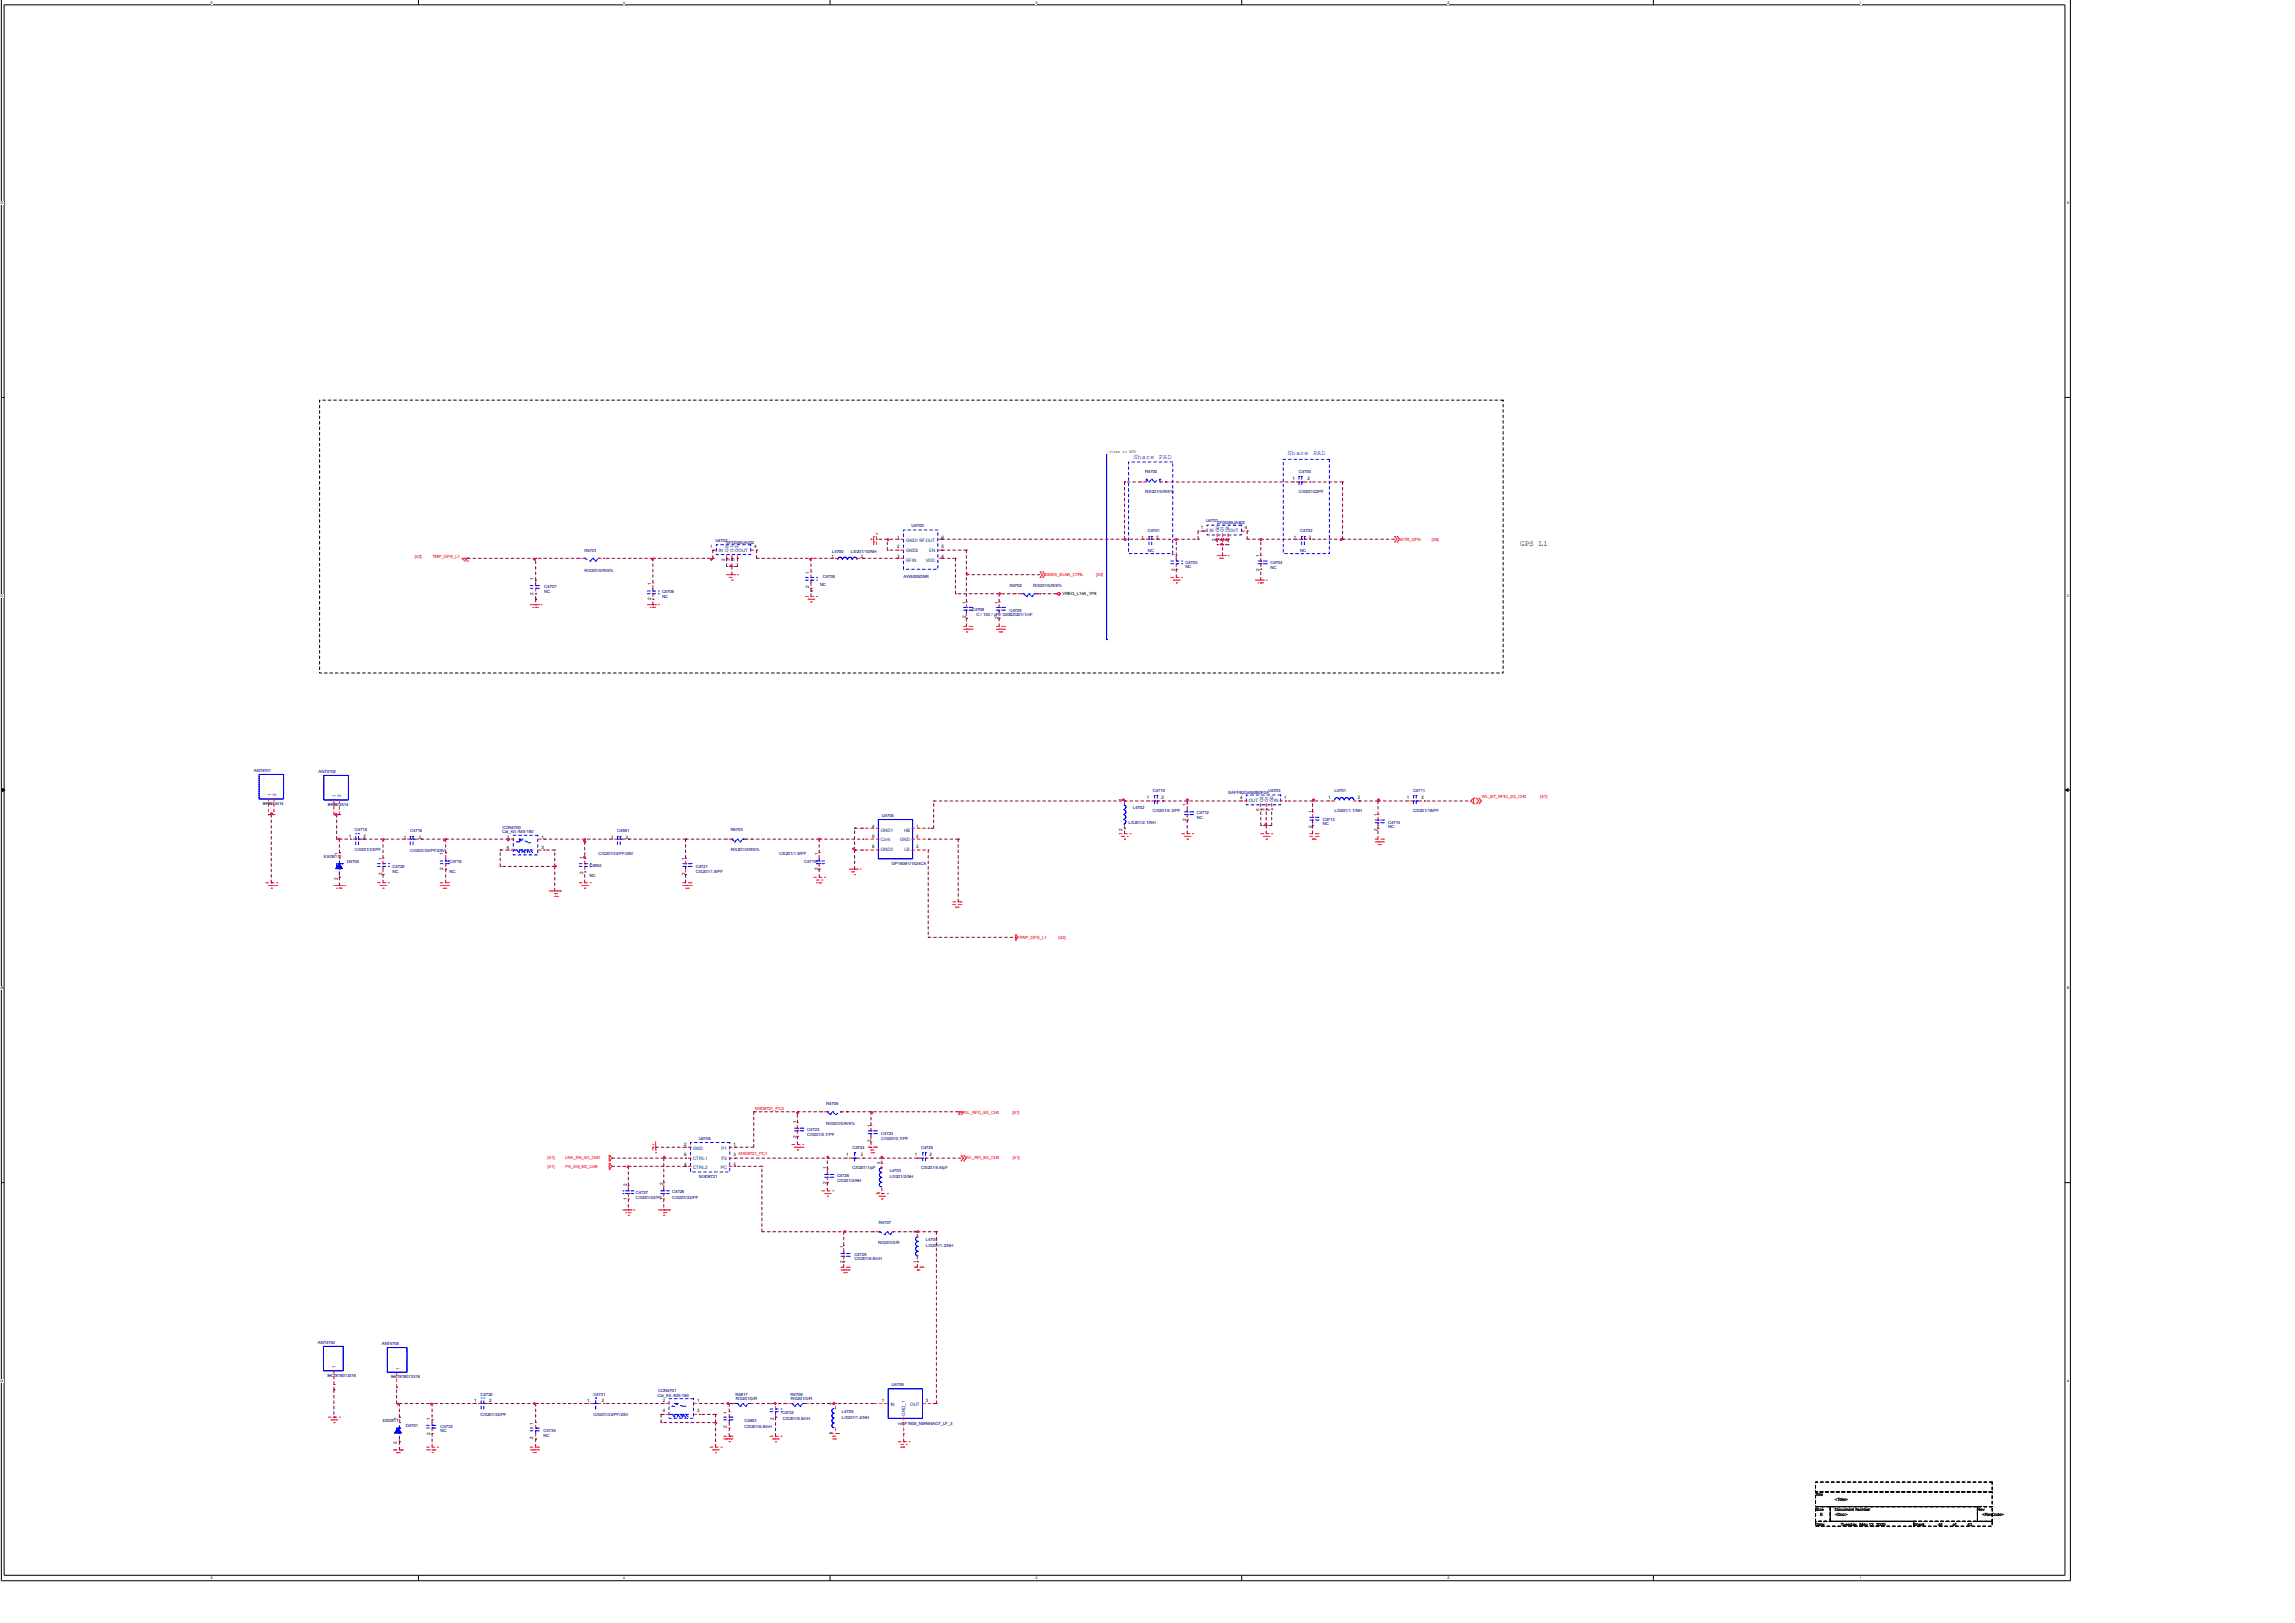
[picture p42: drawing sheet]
<svg xmlns="http://www.w3.org/2000/svg" width="297mm" height="210mm" viewBox="0 0 297 210" stroke-linecap="round" stroke-linejoin="round" font-family="sans-serif">
<defs><g id="words">
<text font-size="1" x="196.7" y="70.7">GPS L1</text>
<g font-size=".9" fill="#00f">
<text x="146.7" y="59.4">Share PAD</text>
<text x="166.6" y="58.9">Share PAD</text>
</g>
<g font-size=".6">
<text x="143.5" y="58.6">close to WTR</text>
<text x="167.3" y="62.1">1</text>
<text x="169.2" y="62.1">2</text>
<text x="91.9" y="71">1</text>
<text x="97.6" y="71">4</text>
<text x="116.1" y="69.7">1</text>
<text x="116.1" y="71">2</text>
<text x="121.8" y="69.7">6</text>
<text x="121.8" y="71">5</text>
<text x="147.7" y="69.7">1</text>
<text x="149.6" y="69.7">2</text>
<text x="152" y="71.9" transform="rotate(-90 152 71.9)">1</text>
<text x="155.4" y="68.4">1</text>
<text x="157.3" y="70" transform="rotate(-90 157.3 70)">2</text>
<text x="157.9" y="70" transform="rotate(-90 157.9 70)">3</text>
<text x="158.6" y="70" transform="rotate(-90 158.6 70)">5</text>
<text x="161.1" y="68.4">4</text>
<text x="167.5" y="69.7">1</text>
<text x="169.4" y="69.7">2</text>
<text x="69" y="77" transform="rotate(-90 69 77)">2</text>
<text x="69" y="75.1" transform="rotate(-90 69 75.1)">1</text>
<text x="84.3" y="77.6" transform="rotate(-90 84.3 77.6)">2</text>
<text x="84.3" y="75.7" transform="rotate(-90 84.3 75.7)">1</text>
<text x="93.8" y="72.6" transform="rotate(-90 93.8 72.6)">2</text>
<text x="94.4" y="72.6" transform="rotate(-90 94.4 72.6)">3</text>
<text x="95.1" y="72.6" transform="rotate(-90 95.1 72.6)">5</text>
<text x="104.7" y="76.1" transform="rotate(-90 104.7 76.1)">2</text>
<text x="104.7" y="74.2" transform="rotate(-90 104.7 74.2)">1</text>
<text x="107.6" y="72.2">1</text>
<text x="111.4" y="72.2">2</text>
<text x="116.1" y="72.2">3</text>
<text x="121.8" y="72.2">4</text>
<text x="137.5" y="77">VREG_L14A_1P8</text>
<text x="152" y="73.8" transform="rotate(-90 152 73.8)">2</text>
<text x="163" y="73.9" transform="rotate(-90 163 73.9)">2</text>
<text x="163" y="72" transform="rotate(-90 163 72)">1</text>
<text x="125" y="80" transform="rotate(-90 125 80)">2</text>
<text x="125" y="78.1" transform="rotate(-90 125 78.1)">1</text>
<text x="129.2" y="80.1" transform="rotate(-90 129.2 80.1)">2</text>
<text x="129.2" y="78.1" transform="rotate(-90 129.2 78.1)">1</text>
<text x="34.6" y="104.2" transform="rotate(-90 34.6 104.2)">1</text>
<text x="35.3" y="104.2" transform="rotate(-90 35.3 104.2)">2</text>
<text x="43" y="104.3" transform="rotate(-90 43 104.3)">1</text>
<text x="43.6" y="104.3" transform="rotate(-90 43.6 104.3)">2</text>
<text x="112.9" y="107.1">4</text>
<text x="118.6" y="107.1">1</text>
<text x="145.2" y="107.5" transform="rotate(-90 145.2 107.5)">2</text>
<text x="145.2" y="103.7" transform="rotate(-90 145.2 103.7)">1</text>
<text x="148.4" y="103.3">1</text>
<text x="150.3" y="103.3">2</text>
<text x="153.5" y="106.2" transform="rotate(-90 153.5 106.2)">2</text>
<text x="153.5" y="104.3" transform="rotate(-90 153.5 104.3)">1</text>
<text x="160.5" y="103.3">4</text>
<text x="163" y="104.9" transform="rotate(-90 163 104.9)">5</text>
<text x="163.6" y="104.9" transform="rotate(-90 163.6 104.9)">3</text>
<text x="164.3" y="104.9" transform="rotate(-90 164.3 104.9)">2</text>
<text x="166.2" y="103.3">1</text>
<text x="169.8" y="107.1" transform="rotate(-90 169.8 107.1)">2</text>
<text x="169.8" y="105.2" transform="rotate(-90 169.8 105.2)">1</text>
<text x="171.9" y="103.3">1</text>
<text x="175.7" y="103.3">2</text>
<text x="178.2" y="107.5" transform="rotate(-90 178.2 107.5)">2</text>
<text x="178.2" y="105.6" transform="rotate(-90 178.2 105.6)">1</text>
<text x="182.1" y="103.3">1</text>
<text x="184" y="103.3">2</text>
<text x="43.7" y="113.8" transform="rotate(-90 43.7 113.8)">2</text>
<text x="43.7" y="110.7" transform="rotate(-90 43.7 110.7)">1</text>
<text x="45.1" y="108.4">1</text>
<text x="47" y="108.4">2</text>
<text x="49.4" y="113.2" transform="rotate(-90 49.4 113.2)">2</text>
<text x="49.4" y="111.3" transform="rotate(-90 49.4 111.3)">1</text>
<text x="52.3" y="108.5">1</text>
<text x="54.2" y="108.5">2</text>
<text x="57.4" y="112.6" transform="rotate(-90 57.4 112.6)">2</text>
<text x="57.4" y="110.7" transform="rotate(-90 57.4 110.7)">1</text>
<text x="65.6" y="108.5">2</text>
<text x="65.6" y="109.8">4</text>
<text x="70.1" y="108.5">1</text>
<text x="70.1" y="109.8">3</text>
<text x="75.5" y="113" transform="rotate(-90 75.5 113)">2</text>
<text x="75.5" y="111.1" transform="rotate(-90 75.5 111.1)">1</text>
<text x="79.1" y="108.5">1</text>
<text x="81" y="108.5">2</text>
<text x="88.7" y="113.2" transform="rotate(-90 88.7 113.2)">2</text>
<text x="88.7" y="111.3" transform="rotate(-90 88.7 111.3)">1</text>
<text x="105.9" y="112.6" transform="rotate(-90 105.9 112.6)">2</text>
<text x="105.9" y="110.7" transform="rotate(-90 105.9 110.7)">1</text>
<text x="112.9" y="108.4">5</text>
<text x="112.9" y="109.7">6</text>
<text x="118.6" y="108.4">2</text>
<text x="118.6" y="109.7">3</text>
<text x="88.6" y="148.3">2</text>
<text x="88.6" y="149.6">6</text>
<text x="94.9" y="148.3">1</text>
<text x="94.9" y="149.6">3</text>
<text x="103.1" y="147.2" transform="rotate(-90 103.1 147.2)">2</text>
<text x="103.1" y="145.3" transform="rotate(-90 103.1 145.3)">1</text>
<text x="109.5" y="149.6">1</text>
<text x="111.4" y="149.6">2</text>
<text x="112.7" y="147.7" transform="rotate(-90 112.7 147.7)">2</text>
<text x="112.7" y="145.8" transform="rotate(-90 112.7 145.8)">1</text>
<text x="118.4" y="149.6">1</text>
<text x="120.3" y="149.6">2</text>
<text x="81.1" y="155.3" transform="rotate(-90 81.1 155.3)">1</text>
<text x="81.1" y="153.4" transform="rotate(-90 81.1 153.4)">2</text>
<text x="85.8" y="155.2" transform="rotate(-90 85.8 155.2)">1</text>
<text x="85.8" y="153.3" transform="rotate(-90 85.8 153.3)">2</text>
<text x="88.6" y="150.8">4</text>
<text x="94.9" y="150.8">5</text>
<text x="107" y="153.2" transform="rotate(-90 107 153.2)">2</text>
<text x="107" y="151.3" transform="rotate(-90 107 151.3)">1</text>
<text x="114" y="154.4" transform="rotate(-90 114 154.4)">1</text>
<text x="114" y="150.6" transform="rotate(-90 114 150.6)">2</text>
<text x="109.2" y="161.5" transform="rotate(-90 109.2 161.5)">1</text>
<text x="118.6" y="159.6" transform="rotate(-90 118.6 159.6)">2</text>
<text x="109.2" y="163.4" transform="rotate(-90 109.2 163.4)">2</text>
<text x="118.6" y="163.4" transform="rotate(-90 118.6 163.4)">1</text>
<text x="43" y="178.2" transform="rotate(-90 43 178.2)">1</text>
<text x="51.2" y="178.4" transform="rotate(-90 51.2 178.4)">1</text>
<text x="51.3" y="183.7" transform="rotate(-90 51.3 183.7)">1</text>
<text x="55.7" y="185.7" transform="rotate(-90 55.7 185.7)">2</text>
<text x="55.7" y="183.8" transform="rotate(-90 55.7 183.8)">1</text>
<text x="61.4" y="181.4">1</text>
<text x="63.3" y="181.4">2</text>
<text x="69" y="184.3" transform="rotate(-90 69 184.3)">1</text>
<text x="76" y="181.4">1</text>
<text x="77.9" y="181.4">2</text>
<text x="85.8" y="181.4">2</text>
<text x="85.8" y="182.7">4</text>
<text x="90.2" y="181.4">1</text>
<text x="90.2" y="182.7">3</text>
<text x="94.1" y="184.8" transform="rotate(-90 94.1 184.8)">2</text>
<text x="94.1" y="182.9" transform="rotate(-90 94.1 182.9)">1</text>
<text x="100.2" y="183.7" transform="rotate(-90 100.2 183.7)">2</text>
<text x="100.2" y="181.8" transform="rotate(-90 100.2 181.8)">1</text>
<text x="107.8" y="185.6" transform="rotate(-90 107.8 185.6)">1</text>
<text x="107.8" y="181.8" transform="rotate(-90 107.8 181.8)">2</text>
<text x="114.1" y="181.4">1</text>
<text x="116.7" y="184.3" transform="rotate(-90 116.7 184.3)">2</text>
<text x="119.8" y="181.4">3</text>
<text x="51.3" y="186.9" transform="rotate(-90 51.3 186.9)">2</text>
<text x="69" y="186.2" transform="rotate(-90 69 186.2)">2</text>
<text x="234.9" y="193.6">Title</text>
<text x="234.9" y="195.5">Size</text>
<text x="234.9" y="197.4">Date:</text>
<text x="235.6" y="196.1">E</text>
<text x="237.5" y="195.5">Document Number</text>
<text x="237.5" y="196.1">&lt;Doc&gt;</text>
<text x="237.5" y="194.2">&lt;Title&gt;</text>
<text x="238.2" y="197.4">Tuesday, May 12, 2020</text>
<text x="247.6" y="197.4">Sheet</text>
<text x="250.8" y="197.4">42</text>
<text x="252.7" y="197.4">of</text>
<text x="254.6" y="197.4">43</text>
<text x="255.9" y="195.5">Rev</text>
<text x="256.5" y="196.1">&lt;RevCode&gt;</text>
</g>
<g font-size=".6" fill="#000080">
<text x="148.2" y="61.2">R4700</text>
<text x="148.2" y="63.8">R/0201/0/R/5%</text>
<text x="168.1" y="61.2">C4700</text>
<text x="168.1" y="63.8">C/0201/22PF</text>
<text x="75.6" y="71.4">R4701</text>
<text x="92.6" y="70.1">U4702</text>
<text x="94" y="70.4">SFDG89JA402</text>
<text x="107.7" y="71.5">L4700</text>
<text x="110.1" y="71.5">L/0201/10/NH</text>
<text x="118" y="68.2">U4700</text>
<text x="148.5" y="68.8">C4701</text>
<text x="148.5" y="71.4">NC</text>
<text x="156.1" y="67.6">U4701</text>
<text x="157.5" y="67.9">SFDG89JA402</text>
<text x="168.3" y="68.8">C4702</text>
<text x="168.3" y="71.4">NC</text>
<text x="70.4" y="76.1">C4707</text>
<text x="70.4" y="76.7">NC</text>
<text x="75.6" y="74">R/0201/0/R/5%</text>
<text x="85.7" y="76.8">C4706</text>
<text x="85.7" y="77.3">NC</text>
<text x="106.1" y="75.8">NC</text>
<text x="106.5" y="74.8">C4705</text>
<text x="116.9" y="74.8">AW5005DNR</text>
<text x="130.7" y="75.9">R4702</text>
<text x="133.7" y="75.9">R/0201/0/R/5%</text>
<text x="153.4" y="72.9">C4703</text>
<text x="153.4" y="73.5">NC</text>
<text x="164.4" y="73">C4704</text>
<text x="164.4" y="73.6">NC</text>
<text x="125.8" y="79.1">C4708</text>
<text x="126.4" y="79.7">C / 100 / pF / 0201</text>
<text x="130.6" y="79.2">C4709</text>
<text x="130.6" y="79.8">C/0201/1/nF</text>
<text x="32.8" y="99.9">ANT4701</text>
<text x="41.2" y="100">ANT4702</text>
<text x="34" y="104.2">818013414</text>
<text x="42.4" y="104.3">818013414</text>
<text x="45.9" y="107.6">C4715</text>
<text x="53.1" y="107.6">C4716</text>
<text x="65" y="107.8">Car_Kit /MS-180</text>
<text x="65" y="107.2">CON4700</text>
<text x="79.9" y="107.7">C4951</text>
<text x="94.6" y="107.6">R4703</text>
<text x="114.1" y="105.7">U4704</text>
<text x="146" y="106.6">L/0201/2.1/NH</text>
<text x="146.6" y="104.7">L4702</text>
<text x="149.2" y="102.5">C4710</text>
<text x="149.2" y="105.1">C/0201/4.3/PF</text>
<text x="154.9" y="105.3">C4712</text>
<text x="154.9" y="105.9">NC</text>
<text x="158.9" y="102.8">SAFFB2G45MB0F0A</text>
<text x="164.2" y="102.5">U4703</text>
<text x="171.2" y="106.2">C4713</text>
<text x="171.2" y="106.8">NC</text>
<text x="172.7" y="102.5">L4701</text>
<text x="172.7" y="105.1">L/0201/1.1/NH</text>
<text x="179.6" y="106.6">C4714</text>
<text x="179.6" y="107.2">NC</text>
<text x="182.9" y="102.5">C4711</text>
<text x="182.9" y="105.1">C/0201/18/PF</text>
<text x="41.9" y="111">ESD8111</text>
<text x="44.9" y="111.7">D4700</text>
<text x="45.9" y="110.2">C/0201/33/PF</text>
<text x="50.8" y="112.3">C4720</text>
<text x="50.8" y="112.9">NC</text>
<text x="53.1" y="110.2">C/0201/33/PF/25V</text>
<text x="58.2" y="111.7">C4718</text>
<text x="58.2" y="112.9">NC</text>
<text x="76.3" y="112.1">C4952</text>
<text x="76.3" y="113.4">NC</text>
<text x="77.5" y="110.7">C/0201/33/PF/25V</text>
<text x="90" y="112.3">C4721</text>
<text x="90" y="112.9">C/0201/1.8/PF</text>
<text x="94.6" y="110.2">R/0201/0/R/5%</text>
<text x="100.8" y="110.7">C/0201/1.8/PF</text>
<text x="104.1" y="111.7">C4719</text>
<text x="115.4" y="111.9">DP1608-V1524CA</text>
<text x="106.9" y="143">R4706</text>
<text x="90.4" y="147.5">U4705</text>
<text x="104.5" y="146.3">C4722</text>
<text x="104.5" y="146.9">C/0201/0.7/PF</text>
<text x="106.9" y="145.6">R/0201/0/R/5%</text>
<text x="110.3" y="148.7">C4724</text>
<text x="114" y="146.9">C4723</text>
<text x="114" y="147.4">C/0201/0.7/PF</text>
<text x="119.2" y="148.7">C4725</text>
<text x="82.3" y="154.4">C4727</text>
<text x="82.3" y="155.2">C/0201/33/PF</text>
<text x="87" y="154.3">C4728</text>
<text x="87" y="155.1">C/0201/33/PF</text>
<text x="90.5" y="152.4">MXD8721</text>
<text x="108.3" y="152.3">C4726</text>
<text x="108.3" y="152.9">C/0201/2/NH</text>
<text x="110.3" y="151.3">C/0201/1/pF</text>
<text x="115.1" y="151.6">L4703</text>
<text x="115.1" y="152.4">L/0201/2/NH</text>
<text x="119.2" y="151.3">C/0201/5.6/pF</text>
<text x="113.7" y="160.9">R/0201/0/R</text>
<text x="113.7" y="158.4">R4707</text>
<text x="119.8" y="160.6">L4704</text>
<text x="119.8" y="161.3">L/0201/1.2/NH</text>
<text x="110.6" y="162.5">C4729</text>
<text x="110.6" y="163.1">C/0201/6.8/nH</text>
<text x="41.1" y="173.9">ANT4704</text>
<text x="42.4" y="178.2">ECT818013316</text>
<text x="49.4" y="174">ANT4705</text>
<text x="50.6" y="178.4">ECT818013316</text>
<text x="115.4" y="179.4">U4706</text>
<text x="49.5" y="184">ESD8111</text>
<text x="52.5" y="184.7">D4701</text>
<text x="57" y="184.8">C4733</text>
<text x="57" y="185.3">NC</text>
<text x="62.2" y="180.6">C4730</text>
<text x="62.2" y="183.2">C/0201/33/PF</text>
<text x="70.4" y="185.3">C4734</text>
<text x="70.4" y="185.9">NC</text>
<text x="76.8" y="180.6">C4731</text>
<text x="76.8" y="183.2">C/0201/33/PF/25V</text>
<text x="85.1" y="180.7">Car_Kit /MS-180</text>
<text x="85.2" y="180.1">CON4701</text>
<text x="95.2" y="180.6">R4817</text>
<text x="95.2" y="181.1">R/0201/0/R</text>
<text x="96.3" y="183.9">C4953</text>
<text x="96.3" y="184.8">C/0201/6.8/nH</text>
<text x="101.2" y="183">C4732</text>
<text x="101.3" y="183.7">C/0201/6.8/nH</text>
<text x="102.3" y="180.6">R4708</text>
<text x="102.4" y="181.1">R/0201/0/R</text>
<text x="109" y="182.8">L4705</text>
<text x="109" y="183.6">L/0201/1.2/NH</text>
<text x="116.7" y="184.3">BF1608_N5R4NAGT_LF_3</text>
</g>
<g font-size=".6" fill="#004080">
<text x="93" y="71.4">IN</text>
<text x="94.3" y="71.4" transform="rotate(-90 94.3 71.4)">G0</text>
<text x="94.9" y="71.4" transform="rotate(-90 94.9 71.4)">G1</text>
<text x="95.5" y="71.4" transform="rotate(-90 95.5 71.4)">G2</text>
<text x="95.6" y="71.4">OUT</text>
<text x="117.3" y="70.1">GND1 RFOUT</text>
<text x="117.3" y="71.4">GND2</text>
<text x="120.3" y="71.4">EN</text>
<text x="156.5" y="68.9">IN</text>
<text x="157.8" y="68.9" transform="rotate(-90 157.8 68.9)">G0</text>
<text x="158.4" y="68.9" transform="rotate(-90 158.4 68.9)">G1</text>
<text x="159" y="68.9" transform="rotate(-90 159 68.9)">G2</text>
<text x="159.1" y="68.9">OUT</text>
<text x="117.3" y="72.7">RFIN</text>
<text x="119.8" y="72.7">VDD</text>
<text x="35.1" y="103" transform="rotate(-90 35.1 103)">1</text>
<text x="35.7" y="103" transform="rotate(-90 35.7 103)">2</text>
<text x="43.5" y="103.2" transform="rotate(-90 43.5 103.2)">1</text>
<text x="44.1" y="103.2" transform="rotate(-90 44.1 103.2)">2</text>
<text x="114" y="107.6">GND1</text>
<text x="117" y="107.6">HB</text>
<text x="161.6" y="103.8">OUT</text>
<text x="163.5" y="103.8" transform="rotate(-90 163.5 103.8)">G2</text>
<text x="164.1" y="103.8" transform="rotate(-90 164.1 103.8)">G1</text>
<text x="164.7" y="103.8" transform="rotate(-90 164.7 103.8)">G0</text>
<text x="164.9" y="103.8">IN</text>
<text x="114" y="108.9">Com</text>
<text x="114" y="110.2">GND2</text>
<text x="116.5" y="108.9">GND</text>
<text x="117" y="110.2">LB</text>
<text x="89.7" y="148.8">GND</text>
<text x="93.4" y="148.8">P1</text>
<text x="89.7" y="150">CTRL1</text>
<text x="89.7" y="151.3">CTRL2</text>
<text x="93.3" y="151.3">PC</text>
<text x="93.4" y="150">P2</text>
<text x="43.4" y="177" transform="rotate(-90 43.4 177)">1</text>
<text x="51.7" y="177.2" transform="rotate(-90 51.7 177.2)">1</text>
<text x="115.3" y="181.9">IN</text>
<text x="117.1" y="183.2" transform="rotate(-90 117.1 183.2)">GND_1</text>
<text x="117.8" y="181.9">OUT</text>
</g>
<g font-size=".6" fill="#f00">
<text x="181.2" y="70">WTR_GPS</text>
<text x="185.3" y="70">[36]</text>
<text x="53.7" y="72.2">[42]</text>
<text x="56" y="72.2">TRIP_GPS_L1</text>
<text x="135.2" y="74.5">GNSS_ELNA_CTRL</text>
<text x="141.8" y="74.5">[34]</text>
<text x="191.8" y="103.3">WL_BT_RFIO_2G_CH0</text>
<text x="199.3" y="103.3">[41]</text>
<text x="131.9" y="121.5">TRIP_GPS_L1</text>
<text x="137" y="121.5">[42]</text>
<text x="97.7" y="143.7">MXD8721_PC2</text>
<text x="70.9" y="149.9">[41]</text>
<text x="73.1" y="149.9">LNA_EN_5G_CH0</text>
<text x="95.6" y="149.4">MXD8721_PC1</text>
<text x="124.7" y="144.2">WL_RFO_5G_CH0</text>
<text x="125" y="149.9">WL_RFI_5G_CH0</text>
<text x="131" y="144.2">[41]</text>
<text x="131.1" y="149.9">[41]</text>
<text x="70.9" y="151.2">[41]</text>
<text x="73.1" y="151.2">PA_EN_5G_CH0</text>
</g>
<g font-size=".5">
<text x="27.3" y=".5">5</text>
<text x="80.6" y=".5">4</text>
<text x="134" y=".5">3</text>
<text x="187.3" y=".5">2</text>
<text x="240.7" y=".5">1</text>
<text x=".2" y="26.4">D</text>
<text x="267.5" y="26.4">D</text>
<text x=".2" y="77.2">C</text>
<text x="267.5" y="77.2">C</text>
<text x=".2" y="128">B</text>
<text x="267.5" y="128">B</text>
<text x=".2" y="178.8">A</text>
<text x="267.5" y="178.8">A</text>
<text x="27.3" y="204.3">5</text>
<text x="80.6" y="204.3">4</text>
<text x="134" y="204.3">3</text>
<text x="187.3" y="204.3">2</text>
<text x="240.7" y="204.3">1</text>
</g>
</g></defs>
<path d="M.2 -.1v204.6h267.7v-204.6M.5 .6h266.7v203.2h-266.7z" fill="none" stroke="#000" stroke-width=".13"/>
<g fill="#fff">
<path d="M27.3 .1h.2v.5h-.2z"/>
<path d="M27.3 203.9h.2v.5h-.2z"/>
</g>
<path d="M54.2 -.1v.7M54.2 203.8v.7" fill="none" stroke="#000" stroke-width=".13"/>
<g fill="#fff">
<path d="M80.6 .1h.3v.5h-.3z"/>
<path d="M80.6 203.9h.3v.5h-.3z"/>
</g>
<path d="M107.4 -.1v.7M107.4 203.8v.7" fill="none" stroke="#000" stroke-width=".13"/>
<g fill="#fff">
<path d="M134 .1h.2v.5h-.2z"/>
<path d="M134 203.9h.2v.5h-.2z"/>
</g>
<path d="M160.7 -.1v.7M160.7 203.8v.7" fill="none" stroke="#000" stroke-width=".13"/>
<g fill="#fff">
<path d="M187.3 .1h.2v.5h-.2z"/>
<path d="M187.3 203.9h.2v.5h-.2z"/>
</g>
<path d="M214 -.1v.7M214 203.8v.7" fill="none" stroke="#000" stroke-width=".13"/>
<g fill="#fff">
<path d="M240.7 .1h.2v.5h-.2z"/>
<path d="M240.7 203.9h.2v.5h-.2z"/>
<path d="M.2 26h.3v.5h-.3z"/>
<path d="M267.5 26h.3v.5h-.3z"/>
<path d="M.2 76.8h.3v.5h-.3z"/>
<path d="M267.5 76.8h.3v.5h-.3z"/>
</g>
<path d="M.2 51.4h.3M267.2 51.4h.7" fill="none" stroke="#000" stroke-width=".13"/>
<g fill="#fff">
<path d="M.2 127.6h.2v.5h-.2z"/>
<path d="M267.5 127.6h.3v.5h-.3z"/>
</g>
<path d="M.2 102.2h.3M267.2 102.2h.7" fill="none" stroke="#000" stroke-width=".13"/>
<path d="M.3 102l.3 .2-.3 .2zM267.3 102.2l.3-.2v.4z" fill="#000" stroke="#000" stroke-width=".13"/>
<g fill="#fff">
<path d="M.2 178.4h.3v.5h-.3z"/>
<path d="M267.5 178.4h.3v.5h-.3z"/>
</g>
<path d="M.2 153h.3M267.2 153h.7" fill="none" stroke="#000" stroke-width=".13"/>
<g fill="none" stroke="#00f" stroke-width=".13" stroke-dasharray=".4 .4 .4 .4 .4 .4 .4 .4">
<path d="M146 59.8h5.8v11.8h-5.8zM166.1 59.4h5.9v12.2h-5.9zM68.6 76.1h1.1M68.6 75.8h1.1M69.3 75.4v.4M69.3 75.8h.1M69.3 76.1h.1M69.7 76.1h.1M69.7 75.8h.1M75.7 72.2h.1M75.7 72.2l.7 .4M76.4 72.6h.1"/>
<path d="M76.4 72.6l.3-.4M76.7 72.2h.1M76.7 72.2l.4 .4M77.1 72.6h.1M77.1 72.6l.3-.4M77.4 72.2h.1M83.8 76.8h1.4M83.8 76.5h1.4M84.5 76.1v.4M84.5 76.5h.1M84.5 76.8h.1M85.2 76.8h.1"/>
<path d="M85.2 76.5h.1M92.7 70.5h4.5v1.3h-4.5zM104.2 75.1h1.5M104.2 74.7h1.5M105 74.7h.1M105 75.4v-.3M105 75.1h.1M105.7 75.1h.1M105.7 74.7h.1M116.9 68.6h4.5v5.1h-4.5zM124.7 78.9h1.1M124.7 78.6h1.1"/>
<path d="M125.1 78.6h.1M125.1 79.3v-.4M125.1 78.9h.1M125.8 78.9h.1M125.8 78.6h.1M128.9 78.9h1.1M128.9 78.6h1.1M129.3 78.6h.1M129.3 79.3v-.4M129.3 78.9h.1M130 78.9h.1M130 78.6h.1"/>
<path d="M132.1 76.8h.4M132.5 76.8h.1M132.5 76.8l.3 .4M132.8 77.2h.1M132.8 77.2l.4-.4M133.2 76.8h.1M133.2 76.8l.3 .4M133.5 77.2h.1M133.5 77.2l.4-.4M133.9 76.8h.1M133.9 76.8h.3M134.2 76.8h.1"/>
<path d="M148.3 62.4v-.4M148.3 62h.1M148.3 62l.4 .4M148.7 62.4h.1M148.7 62.4l.3-.4M148.7 69.8h.1M148.7 70.5v-1.1M148.7 69.4h.1M149 62h.1M149 62l.4 .4M149 70.5v-1.1M149 69.4h.1"/>
<path d="M149 69.8h.1M149.4 62.4h.1M149.4 62.4l.7-.4M150.1 62h.1M150.1 62v.4M150.1 62.4h.1M151.5 72.9h1.4M151.5 72.6h1.4M152.2 72.2v.4M152.2 72.6h.1M152.2 72.9h.1M152.9 72.9h.1"/>
<path d="M152.9 72.6h.1M156.2 67.9h4.5v1.3h-4.5zM162.8 72.9h1.1M162.8 72.6h1.1M163.2 72.6h.1M163.2 72.9h.1M163.9 72.9h.1M163.9 72.6h.1M168.1 62.4h.1M168.1 62.7v-1M168.1 61.7h.1M168.5 69.8h.1"/>
<path d="M168.5 70.5v-1.1M168.5 69.4h.1M168.5 62.7v-1M168.5 61.7h.1M168.5 62.4h.1M168.8 70.5v-1.1M168.8 69.4h.1M168.8 69.8h.1M168.8 62.4h-.3M43.6 111.8h.7M43.6 111.8v.3M43.6 112.1h.1"/>
<path d="M43.9 113.2v-.7M43.9 112.5h.1M43.9 111.8v-.8M43.9 111h.1M43.9 111.8h.1M44.3 111.8h.1M44.3 111.8h-.4M46 108.6h.1M46 109.3v-1.4M46 107.9h.1M46.4 109.3v-1.4M46.4 107.9h.1"/>
<path d="M46.4 108.6h.1M46.7 108.6h-.3M48.9 112.1h1.4M48.9 111.8h1.4M49.6 111.8h.1M49.6 112.5v-.4M49.6 112.1h.1M50.3 112.1h.1M50.3 111.8h.1M53.1 108.6h.1M53.1 109.3v-1.1M53.1 108.2h.1"/>
<path d="M53.4 109.3v-1.1M53.4 108.2h.1M53.4 108.6h.1M53.8 108.6h-.4M57 111.8h1M57 111.4h1M57.7 111v.4M57.7 111.4h.1M57.7 111.8h.1M58 111.8h.1M58 111.4h.1M66.4 108.1h3.2v2.5h-3.2z"/>
<path d="M66.5 110h.1M66.9 108.9h.1M66.9 110h.1M67.2 108.9v-.3M67.2 108.6h.1M67.2 108.9l.4-.3M67.2 108.9h-.3M67.2 110.3v-.3M67.2 110h.1M67.2 110.3l-.3-.3M67.6 108.6h.1M67.6 110h.1"/>
<path d="M67.6 110.3v-.3M67.9 110.3v-.3M67.9 110h.1M67.9 110.3l-.3-.3M68.3 108.9l-1.1-.3M68.3 110h.1M68.3 110.3v-.3M68.6 110.3l-.3-.3M68.6 110h.1M68.7 109.1h-.5M69 110h-2.5M69 110.3l-.4-.3"/>
<path d="M75 112.1h1.4M75 111.8h1.4M75.7 111.8h.1M75.7 112.1h.1M76.4 112.1h.1M76.4 111.8h.1M79.9 108.6h.1M79.9 109.3v-1.1M79.9 108.2h.1M80.3 109.3v-1.1M80.3 108.2h.1M80.3 108.6h.1"/>
<path d="M80.6 108.6h-.3M88.4 112.1h1M88.4 111.8h1M88.7 111.8h.1M88.7 112.5v-.4M88.7 112.1h.1M89.4 112.1h.1M89.4 111.8h.1M94.7 108.6h.1M94.7 108.6l.4 .3M95.1 108.9h.1M95.1 108.9l.3-.3"/>
<path d="M95.4 108.6h.1M95.4 108.6l.4 .3M95.8 108.9h.1M95.8 108.9l.3-.3M96.1 108.6h.1M96.1 108.6h.4M96.5 108.6h.1M105.7 111.8h.1M105.7 111.4h.1M106 111v.4M106 111.4h.1M106 111.8h.1"/>
<path d="M106.7 111.8h-1M106.7 111.4h-1M149.4 103.6h.1M149.4 104v-1.1M149.4 102.9h.1M149.8 104v-1.1M149.8 102.9h.1M149.8 103.6h.1M153.3 105.4h1M153.3 105h1M153.6 104.7v.3M153.6 105h.1"/>
<path d="M153.6 105.4h.1M154.3 105.4h.1M154.3 105h.1M161.3 102.9h4.4v1.2h-4.4zM169.5 106.1h1.1M169.5 105.8h1.1M169.9 105.8h.1M169.9 106.5v-.4M169.9 106.1h.1M170.6 106.1h.1M170.6 105.8h.1M178 106.5h1"/>
<path d="M178 106.1h1M178.3 106.1h.1M178.3 106.8v-.3M178.3 106.5h.1M179 106.5h.1M179 106.1h.1M182.9 103.6h.1M182.9 104v-1.1M182.9 102.9h.1M183.3 104v-1.1M183.3 102.9h.1M183.3 103.6h.1"/>
<path d="M183.6 103.6h-.3M80.6 154.1h.1M80.6 154.4h.1M81.3 154.4h.1M81.3 153.7v.4M81.3 154.1h.1M82 154.1h-1.4M82 154.4h-1.4M85.5 154.1h.1M85.5 154.4h.1M85.9 154.4h.1M85.9 153.7v.4"/>
<path d="M85.9 154.1h.1M86.6 154.1h-1.1M86.6 154.4h-1.1M89.4 147.8h5v3.8h-5zM102.8 146.3h1.1M102.8 146h1.1M103.2 146h.1M103.2 146.3h.1M103.9 146.3h.1M103.9 146h.1M106.7 152.3h1.1M106.7 152h1.1"/>
<path d="M107.1 143.9h.1M107.1 143.9l.3 .3M107.1 151.6v.4M107.1 152h.1M107.1 152.3h.1M107.4 144.2h.1M107.4 144.2l.4-.3M107.8 143.9h.1M107.8 143.9l.3 .3M107.8 152.3h.1M107.8 152h.1M108.1 144.2h.1"/>
<path d="M108.1 144.2l.7-.3M108.8 143.9h.1M110.2 149.9h.4M110.6 149.9h.1M110.6 150.2v-1.1M110.6 149.1h.1M110.9 149.9h-.3M112.4 146.7h1M112.4 146.3h1M112.7 146.3h.1M112.7 147v-.3M112.7 146.7h.1"/>
<path d="M113.4 146.7h.1M113.4 146.3h.1M113.8 159.4h.1M113.8 159.4l.7 .3M114.5 159.7h.1M114.5 159.7l.3-.3M114.8 159.4h.1M114.8 159.4l.4 .3M115.2 159.7h.1M115.2 159.7l.3-.3M115.5 159.4h.1M119.1 149.9h.3"/>
<path d="M119.4 149.9h.1M119.4 150.2v-1.1M119.4 149.1h.1M119.8 150.2v-1.1M119.8 149.1h.1M119.8 149.9h.1M108.8 162.6h1.1M108.8 162.2h1.1M109.2 161.8v.4M109.2 162.2h.1M109.2 162.6h.1M109.9 162.6h.1"/>
<path d="M109.9 162.2h.1M51.3 184.8h.4M51.3 184.8v.3M51.3 185.1h.1M51.7 186.2v-.7M51.7 185.5h.1M51.7 184.8v-.7M51.7 184.1h.1M51.7 184.8h.1M55.2 184.8h1.1M55.2 184.4h1.1M55.9 184.1v.3"/>
<path d="M55.9 184.4h.1M55.9 184.8h.1M56.3 184.8h.1M56.3 184.4h.1M62.3 181.6h.1M62.3 182.3v-1.4M62.3 180.9h.1M62.6 182.3v-1.4M62.6 180.9h.1M62.6 181.6h.1M63 181.6h-.4M68.6 185.1h1.1"/>
<path d="M68.6 184.8h1.1M69.3 184.8h.1M69.3 185.5v-.4M69.3 185.1h.1M69.7 185.1h.1M69.7 184.8h.1M76.7 181.6h.4M77.1 181.6h.1M77.1 182.3v-1.4M77.1 180.9h.1M77.4 181.6h-.3M86.6 181h3.1v2.5h-3.1z"/>
<path d="M86.6 183h.1M87 182h.1M87 183h.1M87.3 181.6h.1M87.3 181.6h.4M87.3 182h-.3M87.3 183.4v-.4M87.3 183h.1M87.3 183.4l-.3-.4M87.7 181.6h.1M87.7 183h.1M87.7 183.4v-.4"/>
<path d="M88 183h.1M88 183.4l-.3-.4M88.4 182l-1.1-.4M88.4 183.4l-.4-.4M88.4 183h.1M88.4 183.4v-.4M88.7 183.4l-.3-.4M88.7 183h.1M88.8 181.9h-.5M89.1 183h-2.5M89.1 183.4l-.4-.4M93.7 183.7h1"/>
<path d="M93.7 183.4h1M94.4 183.4h.1M94.4 184.1v-.4M94.4 183.7h.1M94.7 183.7h.1M94.7 183.4h.1M95.1 181.6h.3M95.4 181.6h.1M95.4 181.6l.4 .4M95.8 182h.1M95.8 182l.3-.4M96.1 181.6h.1"/>
<path d="M96.1 181.6l.4 .4M96.5 182h.1M96.5 182l.3-.4M96.8 181.6h.1M96.8 181.6h.4M97.2 181.6h.1M99.7 182.7h1.4M99.7 182.3h1.4M100.4 182.3h.1M100.4 183v-.3M100.4 182.7h.1M101.1 182.7h.1"/>
<path d="M101.1 182.3h.1M102.5 181.6h.1M102.5 181.6l.3 .4M102.8 182h.1M102.8 182l.4-.4M103.2 181.6h.1M103.2 181.6l.3 .4M103.5 182h.1M103.5 182l.4-.4M103.9 181.6h.1M103.9 181.6h.3M104.2 181.6h.1"/>
</g>
<path d="M41.4 51.8h153.1v35.3h-153.1zM234.9 191.8h22.9v1.2h-22.9zM234.9 193h22.9v1.9h-22.9zM234.9 194.9h2v1.9h-2zM234.9 196.8h12.7v.7h-12.7zM236.9 194.9h19v1.9h-19zM247.6 196.8h10.2v.7h-10.2zM255.9 194.9h1.9v1.9h-1.9z" fill="none" stroke="#000" stroke-width=".13" stroke-dasharray=".4 .4 .4 .4 .4 .4 .4 .4"/>
<g fill="none" stroke="#00f" stroke-width=".13">
<path d="M143.2 58.8v24M108.4 72.4a.3 .3 0 0 1 .3-.3 .3 .3 0 0 1 .3 .3M109.1 72.4a.3 .3 0 0 1 .2-.3 .3 .3 0 0 1 .3 .3M109.7 72.4a.3 .3 0 0 1 .3-.3 .3 .3 0 0 1 .3 .3M110.3 72.4a.3 .3 0 0 1 .3-.3 .3 .3 0 0 1 .3 .3M143.2 82.8h.1M33.5 100.2h3.2v3.2h-3.2zM41.9 100.3h3.2v3.2h-3.2zM43.9 111.8h.1M113.7 106h4.4v5.1h-4.4zM145.4 106a.3 .3 0 0 1 .3 .3 .3 .3 0 0 1-.3 .3M145.4 105.4a.3 .3 0 0 1 .3 .3 .3 .3 0 0 1-.3 .3"/>
<path d="M145.4 104.8a.3 .3 0 0 1 .3 .3 .3 .3 0 0 1-.3 .3M145.4 104.1a.3 .3 0 0 1 .3 .3 .3 .3 0 0 1-.3 .3M172.7 103.5a.3 .3 0 0 1 .3-.3 .3 .3 0 0 1 .3 .3M173.4 103.5a.3 .3 0 0 1 .3-.3 .3 .3 0 0 1 .2 .3M174 103.5a.3 .3 0 0 1 .3-.3 .3 .3 0 0 1 .3 .3M174.6 103.5a.3 .3 0 0 1 .3-.3 .3 .3 0 0 1 .3 .3M114.1 151.1a.3 .3 0 0 0-.3 .3 .3 .3 0 0 0 .3 .3M114.1 151.7a.3 .3 0 0 0-.3 .3 .3 .3 0 0 0 .3 .3M114.1 152.4a.3 .3 0 0 0-.3 .3 .3 .3 0 0 0 .3 .2M114.1 153a.3 .3 0 0 0-.3 .3 .3 .3 0 0 0 .3 .3M41.9 174.2h2.5v3.2h-2.5zM50.1 174.4h2.6v3.1h-2.6z"/>
<path d="M114.9 179.7h4.5v3.8h-4.5zM118.8 160a.3 .3 0 0 0-.3 .3 .3 .3 0 0 0 .3 .3M118.8 160.7a.3 .3 0 0 0-.3 .2 .3 .3 0 0 0 .3 .3M118.8 161.3a.3 .3 0 0 0-.3 .3 .3 .3 0 0 0 .3 .3M118.8 161.9a.3 .3 0 0 0-.3 .3 .3 .3 0 0 0 .3 .3M51.5 184.8h.1M107.9 182.2a.3 .3 0 0 0-.2 .3 .3 .3 0 0 0 .2 .3M107.9 182.9a.3 .3 0 0 0-.2 .3 .3 .3 0 0 0 .2 .3M107.9 183.5a.3 .3 0 0 0-.2 .3 .3 .3 0 0 0 .2 .3M107.9 184.1a.3 .3 0 0 0-.2 .3 .3 .3 0 0 0 .2 .3"/>
</g>
<g fill="none" stroke="#f00" stroke-width=".13" stroke-dasharray=".4 .4 .4 .4 .4 .4 .4 .4">
<path d="M59.8 72.2h.3M59.8 72.2l.3 .4M60.1 72.2h.1M60.1 72.6h.1M60.1 72.2h.4M60.1 72.2l.4 .4M60.5 72.2h.1M60.5 72.6h.1M68.6 78.2h1.4M69 78.2h.7M69 78.6h.1M69.3 78.6h.1"/>
<path d="M69.3 76.1v.7M69.3 76.8h.1M69.3 75.4v-.3M69.3 75.1h.1M69.7 78.2h.1M69.7 78.6h-.7M70 78.2h.1M75 72.2h.1M75.7 72.2h-.7M77.4 72.2h.7M78.1 72.2h.1M83.8 78.2h1.4"/>
<path d="M84.1 78.2h.7M84.1 78.6h.1M84.5 78.6h.1M84.5 76.8v.7M84.5 77.5h.1M84.5 76.1v-.7M84.5 75.4h.1M84.8 78.2h.1M84.8 78.6h-.7M85.2 78.2h.1M92.3 71.2h.1M92.6 71.2h-.3"/>
<path d="M94 74.4h1.4M94 71.9v.3M94 72.2h.1M94.4 74.4h.7M94.4 74.7h.1M94.7 74.7h-.3M94.7 75.1h.1M94.7 71.9v.3M94.7 72.2h.1M95.1 74.4h.1M95.4 74.4h.1M95.4 71.9v.3"/>
<path d="M95.4 72.2h.1M97.2 71.2h.7M97.9 71.2h.1M104.2 77.2h1.5M104.6 77.5h.7M104.6 77.5h.1M105 77.9h.1M105 75.4v.7M105 76.1h.1M105 74.7v-.7M105 74h.1M105.3 77.5h.1"/>
<path d="M105.3 77.5h-.7M105.7 77.2h.1M107.8 72.2h.1M108.5 72.2h-.7M110.9 72.2h.8M111.7 72.2h.1M112.7 69.8h.1M113.1 70.5v-1.1M113.1 69.4h.1M113.1 69.8v.3M113.1 70.1h.1M113.4 70.5v-1.4"/>
<path d="M113.4 69.1h.1M116.2 69.8h.1M116.2 71.2h.1M116.2 72.2h.1M116.9 69.8h-.7M116.9 71.2h-.7M116.9 72.2h-.7M121.5 69.8h.4M121.5 71.2h.4M121.5 72.2h.4M121.9 69.8h.1M121.9 71.2h.1"/>
<path d="M121.9 72.2h.1M125.1 79.3v.7M125.1 78.6v-.7M125.1 77.9h.1M129.3 79.3v.7M129.3 78.6v-.7M129.3 77.9h.1M131.4 76.8h.1M132.1 76.8h-.7M134.2 76.8h.4M134.6 74.7h.1M134.6 74h.1"/>
<path d="M134.6 76.8h.1M134.9 74.7h.1M134.9 74h.1M134.9 74.4l-.3 .3M134.9 74.4l-.3-.4M135.3 74.4l-.4 .3M135.3 74.4l-.4-.4M136.7 76.8h.1M147.6 62.4h.1M148 69.8h.1M148.3 62.4h-.7M148.7 69.8h-.7"/>
<path d="M149 69.8h.8M149.8 69.8h.1M150.1 62.4h.7M150.8 62.4h.1M151.5 74.7h1.4M151.9 75.1h.7M151.9 75.1h.1M152.2 75.4h.1M152.2 72.9v.8M152.2 73.7h.1M152.2 72.2v-.3M152.2 71.9h.1"/>
<path d="M152.6 75.1h.1M152.6 75.1h-.7M152.9 74.7h.1M155.8 68.7h.1M156.1 68.7h-.3M157.5 71.9h1.4M157.5 69.1v.7M157.5 69.8h.1M157.9 71.9h.7M157.9 72.2h.1M158.2 72.2h-.3M158.2 72.2h.1"/>
<path d="M158.2 69.1v.7M158.2 69.8h.1M158.6 71.9h.1M158.9 71.9h.1M158.9 69.1v.7M158.9 69.8h.1M160.7 68.7h.7M161.4 68.7h.1M162.5 75.1h1.4M162.8 75.1h.7M162.8 75.4h.1M163.2 75.4h.1"/>
<path d="M163.2 72.9v.8M163.2 73.7h.1M163.2 72.6v-.7M163.2 71.9h.1M163.5 75.1h.1M163.5 75.4h-.7M163.9 75.1h.1M167.4 62.4h.1M167.7 69.8h.1M168.1 62.4h-.7M168.5 69.8h-.8M168.8 69.8h.7"/>
<path d="M168.8 62.4h.7M169.5 69.8h.1M169.5 62.4h.1M180.4 70.1h.1M180.4 69.4h.1M180.8 70.1h.1M180.8 69.4h.1M180.8 69.8l-.4 .3M180.8 69.8l-.4-.4M181.2 69.8l-.4 .3M181.2 69.8l-.4-.4M124.7 81.1h1.1"/>
<path d="M124.7 81.4h1.1M125.1 81.4h.1M125.1 81.8h.1M125.1 80h.1M125.4 81.4h-.3M125.8 81.1h.1M125.8 81.4h.1M128.9 81.1h1.1M128.9 81.4h1.1M129.3 81.4h.1M129.3 81.8h.3M129.3 80h.1"/>
<path d="M129.6 81.4h-.3M129.6 81.8h.1M130 81.1h.1M130 81.4h.1M34.4 114.2h1.4M34.7 114.6h1.1M34.7 103.3v2.1M34.7 105.4h.1M35.1 114.6h.1M35.1 114.9h.1M35.5 114.6h-.4M35.5 103.3v2.1"/>
<path d="M35.5 105.4h.1M35.8 114.2h.1M35.8 114.6h.1M43.2 114.6h1.4M43.2 103.6v1.8M43.2 105.4h.1M43.6 114.6h.7M43.6 114.9h.1M43.9 114.9h.1M43.9 103.6v1.8M43.9 105.4h.1M43.9 113.2v.3"/>
<path d="M43.9 113.5h.1M43.9 111v-.7M43.9 110.3h.1M44.3 114.6h.1M44.3 114.9h-.7M44.6 114.6h.1M45.3 108.6h.1M46 108.6h-.7M46.7 108.6h.4M47.1 108.6h.1M48.9 114.2h1.4M49.2 114.6h.7"/>
<path d="M49.2 114.6h.1M49.6 114.9h.1M49.6 112.5v.7M49.6 113.2h.1M49.6 111.8v-.8M49.6 111h.1M49.9 114.6h.1M49.9 114.6h-.7M50.3 114.2h.1M52.4 108.6h.1M53.1 108.6h-.7M53.8 108.6h.7"/>
<path d="M54.5 108.6h.1M57 114.2h1M57 114.6h1M57.3 114.6h.1M57.3 114.9h.4M57.7 114.6h-.4M57.7 114.9h.1M57.7 111.8v.7M57.7 112.5h.1M57.7 111v-.7M57.7 110.3h.1M58 114.2h.1"/>
<path d="M58 114.6h.1M65.8 108.6h.1M65.8 110h.1M66.5 108.6h-.7M66.5 110h-.7M69.7 108.6h.7M69.7 110h.7M70.4 108.6h.1M70.4 110h.1M71.1 115.3h1.4M71.4 115.3h1.1M71.8 115.6h.1"/>
<path d="M71.8 116h.3M72.1 115.6h-.3M72.1 116h.1M72.5 115.3h.1M75 114.2h1.4M75.3 114.6h.7M75.3 114.6h.1M75.7 114.9h.1M75.7 112.1v.7M75.7 112.8h.1M75.7 111.8v-.8M75.7 111h.1"/>
<path d="M76 114.6h.1M76 114.6h-.7M76.4 114.2h.1M79.2 108.6h.1M79.9 108.6h-.7M80.6 108.6h.7M81.3 108.6h.1M88.4 114.2h1M88.4 114.6h1M88.7 114.6h.1M88.7 114.9h.4M88.7 112.5v.7"/>
<path d="M88.7 113.2h.1M88.7 111.8v-.8M88.7 111h.1M89.1 114.6h-.4M89.1 114.9h.1M89.4 114.2h.1M89.4 114.6h.1M94 108.6h.1M94.7 108.6h-.7M96.5 108.6h.7M97.2 108.6h.1M105.3 113.5h1.4"/>
<path d="M105.7 113.9h.7M105.7 114.2h.1M106 114.2h.1M106 111.8v.7M106 112.5h.1M106 111v-.7M106 110.3h.1M106.4 113.9h.1M106.4 114.2h-.7M106.7 113.5h.1M109.9 112.5h1.4M110.2 112.5h.7"/>
<path d="M110.2 112.8h.1M110.6 112.8h-.4M110.6 113.2h.1M110.9 112.5h.1M111.3 112.5h.1M111.7 107.2h.1M111.7 108.6h.1M111.7 110h.1M113.8 107.2h-2.1M113.8 108.6h-2.1M113.8 110h-2.1M118 107.2h2.1"/>
<path d="M118 108.6h2.1M118 110h2.1M120.1 107.2h.1M120.1 108.6h.1M120.1 110h.1M123.3 116.7h1.1M123.3 117h1.1M123.6 117.4h.1M123.6 117.4h.4M124 117.4h-.4M124 117.4h.1M124.4 116.7h.1"/>
<path d="M124.4 117h.1M144.8 107.9h1.4M145.2 108.2h.7M145.2 108.2h.1M145.5 108.2h-.3M145.5 108.6h.1M145.5 104v-.4M145.5 103.6h.1M145.5 106.8v.4M145.5 107.2h.1M145.9 108.2h.1M146.2 107.9h.1"/>
<path d="M148.7 103.6h.1M149.4 103.6h-.7M149.8 103.6h.7M150.5 103.6h.1M152.9 107.9h1.4M153.3 108.2h.7M153.3 108.2h.1M153.6 108.6h.1M153.6 105.4v.7M153.6 106.1h.1M153.6 104.7v-.7M153.6 104h.1"/>
<path d="M154 108.2h.1M154 108.2h-.7M154.3 107.9h.1M160.7 103.6h.1M161.4 103.6h-.7M163.2 107.9h1.4M163.2 104v.7M163.2 104.7h.1M163.5 108.2h.7M163.5 108.2h.1M163.9 108.6h.1M163.9 104v.7"/>
<path d="M163.9 104.7h.1M164.2 108.2h.1M164.2 108.2h-.7M164.6 107.9h.1M164.6 104v.7M164.6 104.7h.1M165.6 103.6h.7M166.3 103.6h.1M169.5 107.9h1.1M169.5 108.2h1.1M169.9 108.6h.1M169.9 108.6h.3"/>
<path d="M169.9 106.5v.3M169.9 106.8h.1M169.9 105.8v-.8M169.9 105h.1M170.2 108.6h-.3M170.2 108.6h.1M170.6 107.9h.1M170.6 108.2h.1M172 103.6h.1M172.7 103.6h-.7M175.2 103.6h.7M175.9 103.6h.1"/>
<path d="M178 108.6h1M178 108.9h1M178.3 108.9h.1M178.3 109.3h.4M178.3 106.8v.4M178.3 107.2h.1M178.3 106.1v-.7M178.3 105.4h.1M178.7 108.9h-.4M178.7 109.3h.1M179 108.6h.1M179 108.9h.1"/>
<path d="M182.2 103.6h.1M182.9 103.6h-.7M183.6 103.6h.7M184.3 103.6h.1M190.3 103.6l.4 .4M190.3 103.6l.4-.3M190.7 104h.1M190.7 103.3h.1M190.7 103.6v.4M190.7 103.6v-.3M191 104h.1M191 103.3h.1"/>
<path d="M191.4 103.6l-.4 .4M191.4 103.3h.1M191.4 104h.1M191.4 103.6l-.4-.3M191.7 103.6l-.3-.3M191.7 103.6l-.3 .4M131.4 121.6h.1M131.4 120.9h.1M131.4 121.3v.3M131.4 121.3v-.4M131.8 121.3l-.4 .3M131.8 121.3l-.4-.4"/>
<path d="M78.8 149.5h.1M78.8 150.2h.1M78.8 149.9v.3M78.8 149.9v-.4M78.8 150.6h.1M78.8 151.3h.1M78.8 150.9v.4M78.8 150.9v-.3M79.2 149.9l-.4-.4M79.2 149.9l-.4 .3M79.2 150.9l-.4-.3M79.2 150.9l-.4 .4"/>
<path d="M80.6 156.6h1.4M81 156.6h.7M81 156.9h.1M81.3 157.3h.1M81.3 153.7v-.3M81.3 153.4h.1M81.3 154.4v.7M81.3 155.1h.1M81.7 156.6h.1M81.7 156.9h-.7M82 156.6h.1M84.5 148.8v-.7"/>
<path d="M84.5 148.1h.1M84.5 148.4h.1M84.8 147.7v1.4M84.8 149.1h.1M84.8 148.1v.7M84.8 148.8h.1M85.2 156.6h1.4M85.5 156.6h1.1M85.9 156.9h.1M85.9 157.3h.1M85.9 153.7v-.7M85.9 153h.1"/>
<path d="M85.9 154.4v.7M85.9 155.1h.1M86.3 156.9h-.4M86.6 156.6h.1M88.7 148.4h.1M88.7 149.9h.1M88.7 150.9h.1M89.4 148.4h-.7M89.4 149.9h-.7M89.4 150.9h-.7M94.4 148.4h.7M94.4 149.9h.7"/>
<path d="M94.4 150.9h.7M95.1 148.4h.1M95.1 149.9h.1M95.1 150.9h.1M102.5 148.1h1.4M102.8 148.4h1.1M102.8 148.4h.1M103.2 148.8h.1M103.2 146.3v.7M103.2 147h.1M103.2 146v-.7M103.2 145.3h.1"/>
<path d="M103.5 148.4h-.7M103.9 148.1h.1M103.9 148.4h.1M106.4 154.1h1.4M106.4 143.9h.1M106.7 154.4h.7M107.1 154.4h.1M107.1 154.8h.1M107.1 143.9h-.7M107.1 152.3v.7M107.1 153h.1M107.1 151.6v-.3"/>
<path d="M107.1 151.3h.1M107.4 154.4h.1M107.4 154.4h-.3M107.8 154.1h.1M108.8 143.9h.7M109.5 143.9h.1M109.5 149.9h.1M110.2 149.9h-.7M110.9 149.9h.8M111.7 149.9h.1M112.4 148.4h1M112.7 148.8h.1"/>
<path d="M112.7 149.1h.4M112.7 147v.7M112.7 147.7h.1M112.7 146.3v-.7M112.7 145.6h.1M113.1 148.8h-.4M113.1 149.1h.1M113.1 159.4h.1M113.4 148.4h.1M113.4 154.4h1.4M113.8 154.8h.7M113.8 154.8h.1"/>
<path d="M113.8 159.4h-.7M114.1 155.1h.1M114.1 153.7v.7M114.1 154.4h.1M114.1 151.3v-.7M114.1 150.6h.1M114.5 154.8h.1M114.5 154.8h-.7M114.8 154.4h.1M115.5 159.4h.7M116.2 159.4h.1M118.7 159.4h.1"/>
<path d="M118.7 149.9h.1M119.1 149.9h-.4M119.8 149.9h.7M120.5 149.9h.1M124 144.2h.1M124 143.9h.1M124.4 144.2h.1M124.4 143.9h.1M124.4 143.9l-.4 .3M124.4 143.9h-.4M124.4 150.2h.1M124.4 149.5h.1"/>
<path d="M124.7 143.9l-.3 .3M124.7 143.9h-.3M124.7 150.2h.1M124.7 149.5h.1M124.7 149.9l-.3 .3M124.7 149.9l-.3-.4M125.1 149.9l-.4 .3M125.1 149.9l-.4-.4M43.2 177.4v1.7M43.2 179.1h.1M51.3 177.7v1.8M51.3 179.5h.1"/>
<path d="M108.8 164h1.1M108.8 164.3h1.1M109.2 164.3h.1M109.2 164.7h.3M109.2 162.6v.7M109.2 163.3h.1M109.2 161.8v-.7M109.2 161.1h.1M109.5 164.3h-.3M109.5 164.7h.1M109.9 164h.1M109.9 164.3h.1"/>
<path d="M118.4 164h1M118.7 164.3h.1M118.7 162.6v.7M118.7 163.3h.1M118.7 160.1v-.7M119.1 164.3h-.4M119.4 164h.1M42.5 183.4h1.4M42.9 183.7h.7M42.9 183.7h.1M43.2 184.1h.1M43.6 183.7h.1"/>
<path d="M43.6 183.7h-.7M43.9 183.4h.1M51 187.6h1M51.3 188h.1M51.3 188h.4M51.7 188h-.4M51.7 188h.1M51.7 186.2v.3M51.7 186.5h.1M51.7 184.1v-.7M51.7 183.4h.1M52 187.6h.1"/>
<path d="M55.2 187.2h1.4M55.2 187.6h1.1M55.6 187.6h.1M55.9 188h.1M55.9 184.8v.7M55.9 185.5h.1M55.9 184.1v-.4M55.9 183.7h.1M56.3 187.6h.1M56.3 187.6h-.7M56.6 187.2h.1M61.6 181.6h.1"/>
<path d="M62.3 181.6h-.7M63 181.6h.3M63.3 181.6h.1M68.6 187.2h1.1M68.6 187.6h1.1M69 187.6h.1M69 188h.3M69.3 187.6h-.3M69.3 188h.1M69.3 185.5v.7M69.3 186.2h.1M69.3 184.8v-.7"/>
<path d="M69.3 184.1h.1M69.7 187.2h.1M69.7 187.6h.1M76 181.6h.1M76.7 181.6h-.7M77.4 181.6h.7M78.1 181.6h.1M85.9 181.6h.1M85.9 183h.1M86.6 181.6h-.7M86.6 183h-.7M89.8 181.6h.7"/>
<path d="M89.8 183h.7M90.5 181.6h.1M90.5 183h.1M91.9 187.2h1.4M92.3 187.6h.7M92.3 187.6h.1M92.6 188h.1M93 187.6h.1M93 187.6h-.7M93.3 187.2h.1M93.7 185.8h1M93.7 186.2h1"/>
<path d="M94 186.2h.1M94.4 186.2h-.4M94.4 186.5h.1M94.4 184.1v.7M94.4 184.8h.1M94.4 183.4v-.7M94.4 182.7h.1M94.7 185.8h.1M94.7 186.2h.1M94.7 181.6h.1M95.1 181.6h-.4M97.2 181.6h.7"/>
<path d="M97.9 181.6h.1M99.7 185.8h1.4M100 186.2h.7M100 186.2h.1M100.4 186.5h.1M100.4 183v.4M100.4 183.4h.1M100.4 182.3v-.7M100.4 181.6h.1M100.7 186.2h.1M100.7 186.2h-.7M101.1 185.8h.1"/>
<path d="M101.8 181.6h.1M102.5 181.6h-.7M104.2 181.6h.8M105 181.6h.1M107.4 185.5h1.1M107.8 185.8h.1M107.8 186.2h.3M108.1 185.8h-.3M108.1 186.2h.1M108.1 184.8v.7M108.1 185.5h.1M108.1 182.3v-.7"/>
<path d="M108.1 181.6h.1M108.5 185.5h.1M113.1 181.6h.1M114.8 181.6h-1.7M116.2 186.5h1.5M116.6 186.9h.7M116.6 187.2h.1M116.9 187.2h-.3M116.9 187.2h.1M116.9 183.4v2.1M116.9 185.5h.1M117.3 186.9h.1"/>
<path d="M117.7 186.5h.1M119.4 181.6h1.8M121.2 181.6h.1"/>
</g>
<circle cx="137" cy="76.8" r=".17" fill="none" stroke="#f00" stroke-width=".13"/>
<g fill="#00f" stroke="#00f" stroke-width=".13">
<path d="M51.5 184.8l.4 .6h-.8z" fill-rule="evenodd"/>
<path d="M43.9 111.8l.4 .6h-.9z" fill-rule="evenodd"/>
</g>
<g fill="none" stroke="#800040" stroke-width=".13" stroke-dasharray=".4 .4 .4 .4 .4 .4 .4 .4">
<path d="M60.5 72.2h.1M69.3 72.2h-8.8M69.3 72.2h.1M69.3 75.1v-2.9M69.3 77.5v-.7M69.3 76.8h.1M69.3 77.5h.1M69.3 77.5v.7M69.3 78.2h.1M75 72.2h-5.7M78.1 72.2h.1M84.5 72.2h-6.4"/>
<path d="M84.5 72.2h7.8M84.5 75.4v-3.2M84.5 72.2h.1M84.5 78.2v-.7M84.5 77.5h.1M84.5 78.2h.1M92.3 72.2h.1M92.3 71.2v1M94 73.3v-1.1M94 72.2h.1M94 73.3h.1M94.7 73.3v-1.1"/>
<path d="M94.7 72.2h.1M94.7 73.3h-.7M94.7 74.4v-1.1M94.7 73.3h.1M95.4 73.3v-1.1M95.4 72.2h.1M95.4 73.3h-.7M97.9 72.2h7.1M97.9 72.2v-1M97.9 71.2h.1M105 72.2h.1M105 74v-1.8"/>
<path d="M105 76.5v-.4M105 76.1h.1M105 76.5h.1M105 77.2v-.7M107.8 72.2h-2.8M111.7 72.2h.1M113.4 69.8h.1M114.8 69.8h-1.4M114.8 71.2v-1.4M114.8 69.8h.1M114.8 71.2h.1M116.2 69.8h-1.4"/>
<path d="M116.2 71.2h-1.4M116.2 72.2h-4.5M121.9 69.8h.1M121.9 71.2h.1M121.9 72.2h.1M123.6 72.2h-1.7M123.6 76.8v-4.6M123.6 72.2h.1M123.6 76.8h.1M125.1 71.2h-3.2M125.1 74.4v-3.2M125.1 71.2h.1"/>
<path d="M125.1 74.4h.1M125.1 77.9v-3.5M129.3 76.8h-5.7M129.3 76.8h.1M129.3 77.9v-1.1M131.4 76.8h-2.1M134.6 74.4h-9.5M134.6 76.8h.1M136.7 76.8h-2.1M145.5 69.8v-7.4M145.5 62.4h.1M145.5 69.8h-23.6"/>
<path d="M145.5 69.8h.1M147.6 62.4h-2.1M148 69.8h-2.5M149.8 69.8h.1M150.8 62.4h.1M152.2 69.8h-2.4M152.2 69.8h2.8M152.2 71.9v-2.1M152.2 69.8h.1M152.2 74.7v-1M152.2 73.7h.1M155 69.8h.1"/>
<path d="M155 68.7h.1M155 68.7v1.1M155.8 68.7h-.8M157.5 69.8h.1M157.5 70.5h.1M157.5 69.8v.7M158.2 69.8h.1M158.2 70.5h-.7M158.2 71.9v-1.4M158.2 70.5h.1M158.2 69.8v.7M158.9 69.8h.1"/>
<path d="M158.9 70.5h-.7M158.9 69.8v.7M158.9 70.5h.1M161.4 69.8v-1.1M161.4 68.7h.1M161.4 69.8h1.8M163.2 69.8h.1M163.2 71.9v-2.1M163.2 75.1v-1.4M163.2 73.7h.1M167.4 62.4h-16.6M167.7 69.8h-4.5"/>
<path d="M169.5 62.4h.1M169.5 69.8h.1M173.7 62.4h-4.2M173.7 69.8v-7.4M173.7 62.4h.1M173.7 69.8h-4.2M173.7 69.8h.1M180.4 69.8h-6.7M125.1 81.1v-1.1M125.1 80h.1M129.3 81.1v-1.1M129.3 80h.1"/>
<path d="M34.7 105.4h.1M35.1 105.4v8.8M35.1 114.2h.1M35.1 105.4h-.4M35.1 105.4h.1M35.5 105.4h-.4M43.2 105.4h.4M43.6 108.6v-3.2M43.6 105.4h.1M43.6 108.6h.3M43.6 105.4h.3M43.9 108.6v1.7"/>
<path d="M43.9 110.3h.1M43.9 108.6h1.4M43.9 114.6v-1.1M43.9 113.5h.1M43.9 108.6h.1M43.9 105.4h.1M45.3 108.6h.1M47.1 108.6h.1M49.6 108.6h-2.5M49.6 111v-2.4M49.6 108.6h.1M49.6 114.2v-1"/>
<path d="M49.6 113.2h.1M52.4 108.6h-2.8M54.5 108.6h.1M57.7 108.6h-3.2M57.7 114.2v-1.7M57.7 112.5h.1M57.7 108.6h.1M57.7 108.6h8.1M57.7 108.6v1.7M57.7 110.3h.1M64.7 110h.1M64.7 112.1v-2.1"/>
<path d="M64.7 112.1h.1M65.8 110h-1.1M65.8 108.6h.1M70.4 110h.1M70.4 108.6h5.3M71.8 110h-1.4M71.8 112.1v-2.1M71.8 110h.1M71.8 112.1h-7.1M71.8 115.3v-3.2M71.8 112.1h.1M75.7 111h.1"/>
<path d="M75.7 114.2v-1.4M75.7 112.8h.1M75.7 108.6h.1M75.7 108.6v.3M75.7 108.9h.1M75.7 108.9v2.1M79.2 108.6h-3.5M81.3 108.6h.1M88.7 108.6h.1M88.7 114.2v-1M88.7 113.2h.1M88.7 111v-2.4"/>
<path d="M88.7 108.6h-7.4M94 108.6h-5.3M97.2 108.6h8.8M106 108.6h.1M106 113.5v-1M106 112.5h.1M106 110.3v-1.7M106 108.6h5.7M110.6 112.5v-2.5M110.6 110h.1M110.6 107.2h.1M110.6 110v-2.8"/>
<path d="M111.7 108.6h.1M111.7 107.2h-1.1M111.7 110h-1.1M120.1 108.6h3.9M120.1 107.2h.1M120.1 110v11.3M120.8 107.2v-3.6M120.8 103.6h.1M120.8 107.2h-.7M120.8 103.6h24.7M124 116.7v-8.1M124 108.6h.1"/>
<path d="M145.5 103.6h.1M145.5 107.9v-.7M145.5 107.2h.1M148.7 103.6h-3.2M150.5 103.6h.1M153.6 103.6h-3.1M153.6 104v-.4M153.6 103.6h.1M153.6 107.9v-1.8M153.6 106.1h.1M160.7 103.6h-7.1M163.2 106.8v-2.1"/>
<path d="M163.2 104.7h.1M163.2 106.8h.1M163.9 106.8v-2.1M163.9 104.7h.1M163.9 106.8h-.7M163.9 106.8h.1M163.9 107.9v-1.1M164.6 106.8v-2.1M164.6 104.7h.1M164.6 106.8h-.7M166.3 103.6h.1M169.9 103.6h-3.6"/>
<path d="M169.9 103.6h.1M169.9 105v-1.4M169.9 107.9v-1.1M169.9 106.8h.1M172 103.6h-2.1M175.9 103.6h.1M178.3 103.6h-2.4M178.3 105.4v-1.8M178.3 103.6h.1M178.3 108.6v-1.4M178.3 107.2h.1M182.2 103.6h-3.9"/>
<path d="M184.3 103.6h.1M190 103.6h-5.7M120.1 121.3h11.3M120.1 121.3h.1M131.4 121.3h.1M79.2 149.9h6.7M79.2 150.9h2.1M81.3 150.9h.1M81.3 150.9h7.4M81.3 153.4v-2.5M81.3 155.1v1.5M81.3 156.6h.1"/>
<path d="M84.8 148.4h.1M85.9 149.9h.1M85.9 153v-3.1M85.9 149.9h2.8M85.9 155.1v1.5M85.9 156.6h.1M88.7 148.4h-3.9M88.7 149.9h.1M88.7 150.9h.1M95.1 148.4h.1M95.1 149.9h12M95.1 150.9h.1"/>
<path d="M97.5 143.9h5.7M97.5 148.4v-4.5M97.5 143.9h.1M97.5 148.4h-2.4M98.6 159.4h10.6M98.6 150.9h-3.5M98.6 159.4v-8.5M98.6 150.9h.1M103.2 143.9h.1M103.2 145.3v-1.4M103.2 148.1v-1.1M103.2 147h.1"/>
<path d="M106.4 143.9h-3.2M107.1 149.9h.1M107.1 151.3v-1.4M107.1 154.1v-1.1M107.1 153h.1M109.2 159.4h.1M109.5 143.9h.1M109.5 149.9h-2.4M111.7 149.9h2.4M112.7 143.9h-3.2M112.7 145.6v-1.7M112.7 143.9h.1"/>
<path d="M112.7 147.7v.7M112.7 148.4h.1M113.1 159.4h-3.9M114.1 149.9h.1M114.1 150.6v-.7M114.1 154.4h.1M116.2 159.4h2.5M118.7 149.9h-4.6M118.7 159.4h.1M118.7 159.4h2.5M120.5 149.9h.1M121.2 159.4h.1"/>
<path d="M124 143.9h-11.3M124.4 149.9h-3.9M43.2 179.8v-.7M43.2 179.1h.1M43.2 179.8h.1M43.2 179.8v3.6M51.3 179.5h.1M109.2 161.1v-1.7M109.2 164v-.7M109.2 163.3h.1M118.7 164v-.7M118.7 163.3h.1"/>
<path d="M43.2 183.4h.1M51.3 181.6v-2.1M51.3 181.6h.4M51.7 187.6v-1.1M51.7 186.5h.1M51.7 181.6h.1M51.7 181.6v1.8M51.7 183.4h.1M51.7 181.6h4.2M55.9 181.6h.1M55.9 187.2v-1.7M55.9 185.5h.1"/>
<path d="M55.9 181.6v2.1M55.9 183.7h.1M61.6 181.6h-5.7M63.3 181.6h.1M69.3 181.6h-6M69.3 184.1v-2.5M69.3 181.6h.1M69.3 187.2v-1M69.3 186.2h.1M76 181.6h-6.7M78.1 181.6h.1M85.5 183h.1"/>
<path d="M85.5 184.1v-1.1M85.5 184.1h.1M85.9 181.6h-7.8M85.9 183h-.4M90.5 183h.1M90.5 181.6h3.9M92.6 183h-2.1M92.6 184.1v-1.1M92.6 183h.1M92.6 184.1h-7.1M92.6 187.2v-3.1M92.6 184.1h.1"/>
<path d="M94.4 181.6h.1M94.4 181.6h.3M94.4 182.7v-1.1M94.4 184.8v1M94.4 185.8h.1M94.7 181.6h.1M97.9 181.6h.1M100.4 181.6h.1M100.4 185.8v-2.4M100.4 183.4h.1M100.4 181.6h-2.5M101.8 181.6h-1.4"/>
<path d="M105 181.6h3.1M108.1 181.6h.1M113.1 181.6h-5M116.9 185.5v1M116.9 186.5h.1M120.8 181.6h.1M121.2 181.6v-22.2M121.2 181.6h-.4"/>
</g>
<g fill="#f0f" stroke="#f0f" stroke-width=".13">
<circle cx="173.5" cy="69.8" r=".11"/>
<circle cx="114.9" cy="69.8" r=".11"/>
<circle cx="145.6" cy="69.8" r=".11"/>
<circle cx="152.2" cy="69.8" r=".11"/>
<circle cx="163.2" cy="69.8" r=".11"/>
<circle cx="158.7" cy="69.8" r=".11"/>
<circle cx="158.1" cy="70.4" r=".11"/>
<circle cx="69.2" cy="72.4" r=".11"/>
<circle cx="84.4" cy="72.4" r=".11"/>
<circle cx="92.1" cy="72.4" r=".11"/>
<circle cx="104.9" cy="72.4" r=".11"/>
<circle cx="125.2" cy="74.3" r=".11"/>
<circle cx="129.4" cy="76.8" r=".11"/>
<circle cx="153.6" cy="103.5" r=".11"/>
<circle cx="170" cy="103.5" r=".11"/>
<circle cx="178.4" cy="103.5" r=".11"/>
<circle cx="163.8" cy="106.7" r=".11"/>
<circle cx="43.9" cy="108.6" r=".11"/>
<circle cx="49.6" cy="108.6" r=".11"/>
<circle cx="106" cy="108.6" r=".11"/>
<circle cx="71.9" cy="112.1" r=".11"/>
<circle cx="103.2" cy="144" r=".11"/>
<circle cx="112.8" cy="144" r=".11"/>
<circle cx="86" cy="149.7" r=".11"/>
<circle cx="107.1" cy="149.7" r=".11"/>
<circle cx="114.1" cy="149.7" r=".11"/>
<circle cx="81.3" cy="151" r=".11"/>
<circle cx="109.3" cy="159.4" r=".11"/>
<circle cx="118.8" cy="159.4" r=".11"/>
<circle cx="94.6" cy="73.2" r=".11"/>
<circle cx="35.2" cy="105.3" r=".11"/>
<circle cx="110.5" cy="109.8" r=".11"/>
<circle cx="145.4" cy="103.5" r=".11"/>
<circle cx="157.5" cy="69.8" r=".11"/>
<circle cx="158.1" cy="69.8" r=".11"/>
<circle cx="69.2" cy="181.6" r=".11"/>
<circle cx="92.6" cy="184.1" r=".11"/>
<circle cx="94.2" cy="181.6" r=".11"/>
<circle cx="107.9" cy="181.6" r=".11"/>
<circle cx="100.3" cy="181.6" r=".11"/>
<circle cx="55.8" cy="181.7" r=".11"/>
<circle cx="57.5" cy="108.7" r=".11"/>
<circle cx="65.8" cy="108.7" r=".11"/>
<circle cx="75.6" cy="108.8" r=".11"/>
<circle cx="75.6" cy="110.9" r=".11"/>
<circle cx="43.5" cy="105.4" r=".11"/>
<circle cx="51.5" cy="181.7" r=".11"/>
</g>
<use href="#words"/>
</svg>
